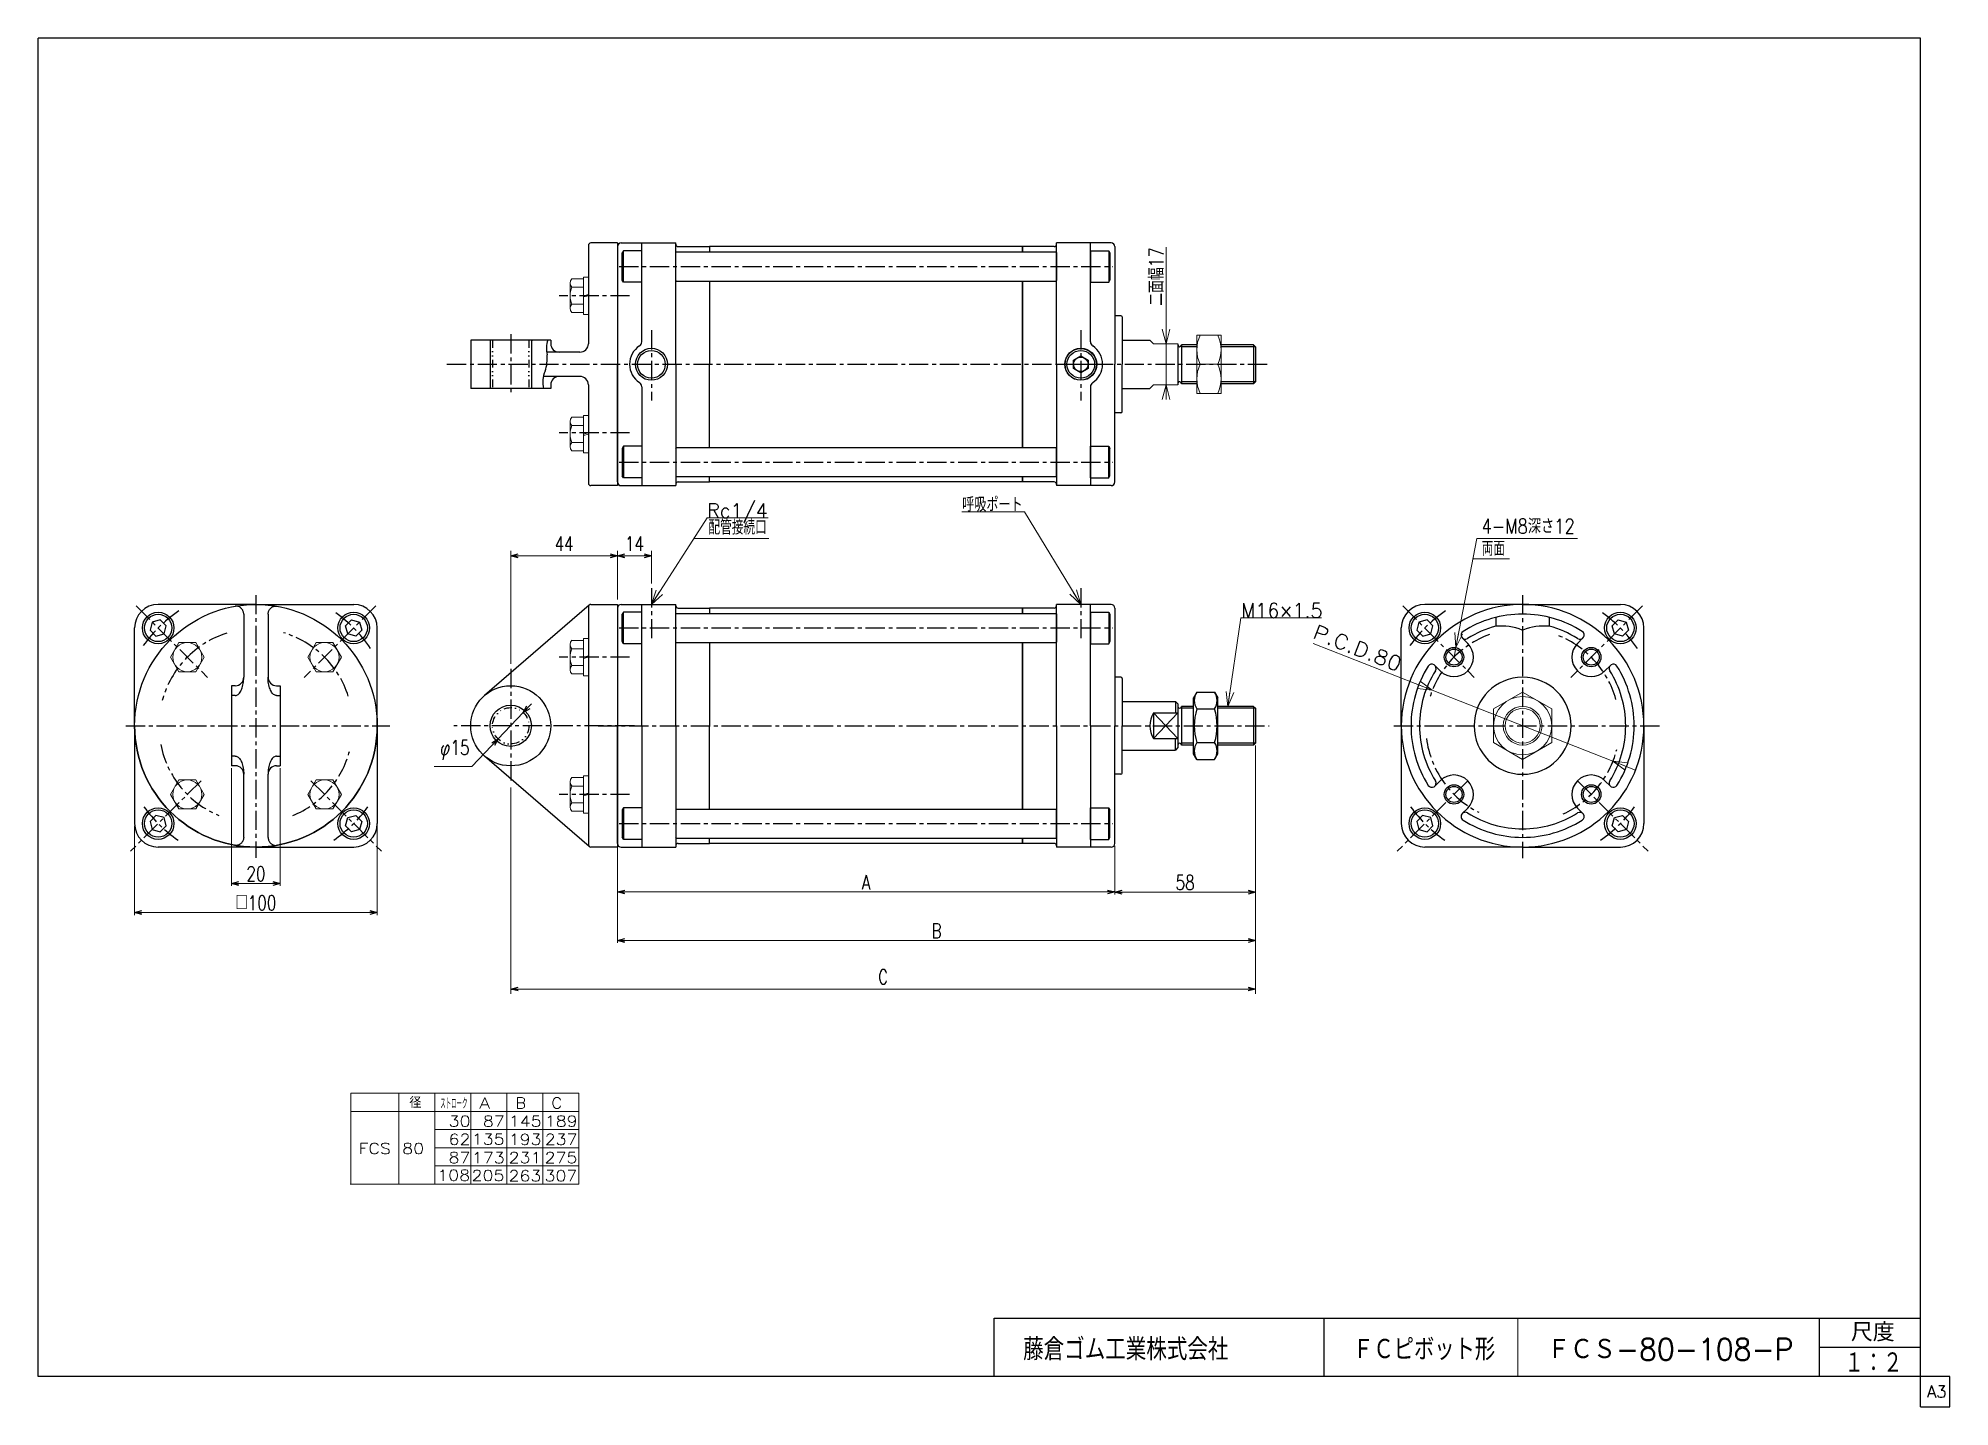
# Model space of a CAD drawing. Header units: millimetres. Extents: x -394 to 394, y -282 to 282.
import ezdxf
from ezdxf.enums import TextEntityAlignment as Align

# ---------------------------------------------------------------- set-up
doc = ezdxf.new("R2010")
doc.units = ezdxf.units.MM
doc.header["$LTSCALE"] = 0.25
doc.linetypes.add('CENTER', pattern=[50.8, 31.75, -6.35, 6.35, -6.35])
doc.linetypes.add('DIVIDE', pattern=[31.75, 12.7, -6.35, 0, -6.35, 0, -6.35])
doc.layers.add('ZUWAKU', color=7, linetype='Continuous')
doc.styles.add('dcStyle0', font='txt.shx', dxfattribs={"width": 0.761905, "bigfont": 'bigfont'})
doc.dimstyles.new('DaDimDiametricStyle', dxfattribs={"dimtxt": 6, "dimasz": 3.000002, "dimexe": 1, "dimexo": 1, "dimgap": 2.674329, "dimtad": 2, "dimtih": 1, "dimtoh": 1, "dimdsep": 46, "dimtxsty": 'dcStyle0', "dimblk1": 'OPEN30', "dimblk2": 'OPEN30', "dimsah": 1, "dimcen": 0.09, "dimclrd": 4, "dimclre": 4, "dimclrt": 4, "dimadec": 0, "dimazin": 2, "dimtfac": 1, "dimtdec": 4, "dimtmove": 0, "dimatfit": 0, "dimfxl": 1, "dimarcsym": 0})
doc.dimstyles.new('DaDimRotatedStyle', dxfattribs={"dimtxt": 6, "dimasz": 3.000002, "dimexe": 1, "dimexo": 1, "dimgap": 1, "dimtad": 3, "dimdsep": 46, "dimtxsty": 'dcStyle0', "dimblk1": 'OPEN30', "dimblk2": 'OPEN30', "dimsah": 1, "dimcen": 0.09, "dimclrd": 4, "dimclre": 4, "dimclrt": 4, "dimadec": 0, "dimazin": 2, "dimtfac": 1, "dimtdec": 4, "dimtmove": 0, "dimatfit": 0, "dimfxl": 1, "dimarcsym": 0})

msp = doc.modelspace()

# ---------------------------------------------------------------- texts
at = {"color": 4, "style": 'dcStyle0'}
for s, height, width, p, p2 in [('Rc1/4', 6, 0.83, (-118.207, 84.318), (-93.307, 84.318)), ('呼吸ポート', 6, 0.691667, (-13.092, 86.844), (11.808, 86.844)), ('配管接続口', 6, 0.666667, (-117.697, 77.443), (-93.697, 77.443)), ('両面', 6, 0.666667, (201.052, 68.695), (210.652, 68.695)), ('   径', 4.5, 0.952381, (-254.064, -158.871), (-236.064, -158.871)), ('ストローク', 4.5, 0.416667, (-228.287, -159.249), (-217.037, -159.249))]:
    msp.add_text(s, height=height, dxfattribs=dict(at, width=width)).set_placement(p, p2, align=Align.FIT)
at = {"color": 4, "style": 'dcStyle0', "width": 0.8}
msp.add_text('P.C.D.80', height=6, rotation=-21.459025, dxfattribs=at).set_placement((130.88, 34.919), (166.618, 20.871), align=Align.FIT)
at = {"color": 4, "style": 'dcStyle0'}
for s, p, p2 in [('A', (-212.197, -159.063), (-207.697, -159.063)), ('B', (-197.349, -159.063), (-192.849, -159.063)), ('C', (-182.501, -159.063), (-178.001, -159.063)), ('30', (-224.795, -166.563), (-215.795, -166.563)), ('87', (-210.697, -166.563), (-201.697, -166.563)), ('145', (-200.005, -166.563), (-186.505, -166.563)), ('189', (-185.157, -166.563), (-171.657, -166.563)), ('FCS 80', (-261.926, -177.813), (-234.926, -177.813)), ('62', (-224.835, -174.063), (-215.835, -174.063)), ('135', (-215.275, -173.954), (-201.775, -173.954)), ('193', (-200.045, -174.063), (-186.545, -174.063)), ('237', (-185.197, -174.063), (-171.697, -174.063)), ('87', (-224.875, -181.563), (-215.875, -181.563)), ('173', (-215.202, -181.641), (-201.702, -181.641)), ('231', (-200.085, -181.563), (-186.585, -181.563)), ('275', (-185.237, -181.563), (-171.737, -181.563)), ('108', (-229.479, -188.848), (-215.979, -188.848)), ('205', (-215.355, -188.954), (-201.855, -188.954)), ('263', (-200.125, -189.063), (-186.625, -189.063)), ('307', (-185.277, -189.063), (-171.777, -189.063))]:
    msp.add_text(s, height=4.5, dxfattribs=at).set_placement(p, p2, align=Align.FIT)
at = {"layer": 'ZUWAKU', "color": 4, "style": 'dcStyle0'}
for s, height, width, p, p2 in [('尺度', 7.6, 0.991667, (353.23, -255.06), (371.318, -255.06)), ('藤倉ゴム工業株式会社', 9, 0.783333, (12.025, -262.815), (96.625, -262.815)), ('ＦＣピボット形', 9, 0.775, (148.025, -262.815), (206.615, -262.815)), ('ＦＣＳ-80-108-P', 9, 0.895238, (228.025, -262.815), (329.545, -262.815)), ('１：２', 9, 0.733333, (350.687, -268.396), (374.447, -268.396))]:
    msp.add_text(s, height=height, dxfattribs=dict(at, width=width)).set_placement(p, p2, align=Align.FIT)
at = {"layer": 'ZUWAKU', "color": 7, "style": 'dcStyle0', "width": 0.8}
msp.add_text('A3', height=5, dxfattribs=at).set_placement((384.615, -278.25), (392.615, -278.25), align=Align.FIT)

# ---------------------------------------------------------------- blocks, each defined once
blk = doc.blocks.new('DC_GROUP_Φ80_1')
at = {"color": 4, "linetype": 'Continuous', "lineweight": 18}
for p, q in [((175.69, 16.97), (180.68, 13.28)), ((180.68, 13.28), (174.51, 13.98)), ((180.68, 13.28), (175.1, 15.48))]:
    blk.add_line(p, q, dxfattribs=at)
blk = doc.blocks.new('DC_GROUP_Φ80_2')
at = {"color": 4, "linetype": 'Continuous', "lineweight": 18}
for p, q in [((260.13, -19.68), (255.14, -15.98)), ((255.14, -15.98), (261.31, -16.68)), ((255.14, -15.98), (260.72, -18.18))]:
    blk.add_line(p, q, dxfattribs=at)
blk = doc.blocks.new('DC_GROUP_Φ80_3')
at = {"color": 4, "linetype": 'Continuous', "lineweight": 18}
for p, q in [((35.78, 48.65), (31.29, 52.94)), ((35.78, 48.65), (32.66, 53.77)), ((34.03, 54.61), (35.78, 48.65))]:
    blk.add_line(p, q, dxfattribs=at)
blk = doc.blocks.new('DC_GROUP_Φ80_4')
at = {"color": 4, "linetype": 'Continuous', "lineweight": 18}
for p, q in [((-141.22, 48.65), (-139.32, 54.56)), ((-141.22, 48.65), (-137.97, 53.69)), ((-136.62, 52.82), (-141.22, 48.65))]:
    blk.add_line(p, q, dxfattribs=at)
blk = doc.blocks.new('DC_GROUP_Φ80_5')
at = {"color": 4, "linetype": 'Continuous', "lineweight": 25}
for p, q in [((-347.01, 41.4), (-347.91, 38.05)), ((-343.67, 42.3), (-347.01, 41.4)), ((-341.22, 39.85), (-343.67, 42.3)), ((-342.11, 36.5), (-341.22, 39.85)), ((-347.91, 38.05), (-345.46, 35.6)), ((-345.46, 35.6), (-342.11, 36.5))]:
    blk.add_line(p, q, dxfattribs=at)
for radius in [6.5, 5.63]:
    blk.add_circle((-344.56, 38.95), radius, dxfattribs=at)
blk = doc.blocks.new('DC_GROUP_Φ80_6')
at = {"color": 4, "linetype": 'Continuous', "lineweight": 25}
for p, q in [((83.64, 12.51), (82.28, 10.15)), ((82.28, -12.85), (82.28, 10.15)), ((83.64, 12.51), (90.92, 12.51)), ((90.92, 12.51), (92.28, 10.15)), ((92.28, -12.85), (92.28, 10.15)), ((83.64, 5.58), (90.92, 5.58)), ((83.64, -15.21), (82.28, -12.85)), ((83.64, -8.28), (90.92, -8.28)), ((83.64, -15.21), (90.92, -15.21)), ((90.92, -15.21), (92.28, -12.85))]:
    blk.add_line(p, q, dxfattribs=at)
for centre, radius, start, end in [((88.7, 9.04), 6.13, 145.61111, 214.38889), ((85.86, 9.04), 6.13, 325.61111, 34.38889), ((105.5, -1.35), 22.93, 162.41112, 197.5889), ((69.06, -1.35), 22.93, 342.41111, 17.58889), ((88.7, -11.74), 6.13, 145.61111, 214.38889), ((85.86, -11.74), 6.13, 325.61111, 34.38889)]:
    blk.add_arc(centre, radius, start, end, dxfattribs=at)
blk = doc.blocks.new('DC_GROUP_Φ80_7')
at = {"color": 4, "linetype": 'Continuous', "lineweight": 25}
for p, q in [((-267.31, 39.85), (-264.86, 42.3)), ((-266.41, 36.5), (-267.31, 39.85)), ((-264.86, 42.3), (-261.51, 41.4)), ((-261.51, 41.4), (-260.62, 38.05)), ((-263.07, 35.6), (-266.41, 36.5)), ((-260.62, 38.05), (-263.07, 35.6))]:
    blk.add_line(p, q, dxfattribs=at)
for radius in [6.5, 5.63]:
    blk.add_circle((-263.96, 38.95), radius, dxfattribs=at)
blk = doc.blocks.new('DC_GROUP_Φ80_8')
at = {"color": 4, "linetype": 'Continuous', "lineweight": 25}
for p, q in [((175.16, 41.4), (174.27, 38.05)), ((178.51, 42.3), (175.16, 41.4)), ((180.96, 39.85), (178.51, 42.3)), ((180.06, 36.5), (180.96, 39.85)), ((174.27, 38.05), (176.72, 35.6)), ((176.72, 35.6), (180.06, 36.5))]:
    blk.add_line(p, q, dxfattribs=at)
for radius in [6.5, 5.63]:
    blk.add_circle((177.61, 38.95), radius, dxfattribs=at)
blk = doc.blocks.new('DC_GROUP_Φ80_10')
at = {"color": 4, "linetype": 'Continuous', "lineweight": 18}
for p, q in [((190.38, 30.86), (189.93, 37.06)), ((190.38, 30.86), (191.51, 36.75)), ((193.09, 36.45), (190.38, 30.86))]:
    blk.add_line(p, q, dxfattribs=at)
blk = doc.blocks.new('DC_GROUP_Φ80_9')
at = {"color": 4, "linetype": 'Continuous', "lineweight": 13}
for p, q in [((199.02, 75.89), (190.38, 30.86)), ((240.48, 75.89), (199.02, 75.89)), ((189.63, 26.93), (190.38, 30.86))]:
    blk.add_line(p, q, dxfattribs=at)
at = {"linetype": 'Continuous'}
blk.add_blockref('DC_GROUP_Φ80_10', (0, 0), dxfattribs=at)
at = {"color": 4, "style": 'dcStyle0', "width": 0.761905}
blk.add_text('4-M8深さ12', height=6, dxfattribs=at).set_placement((201.02, 77.89), (239.42, 77.89), align=Align.FIT)
blk = doc.blocks.new('DC_GROUP_Φ80_11')
at = {"color": 4, "linetype": 'Continuous', "lineweight": 25}
for p, q in [((-152.72, 45.45), (-153.22, 44.59)), ((-153.22, 33.32), (-153.22, 44.59)), ((-145.22, 45.45), (-152.72, 45.45)), ((-152.72, 32.45), (-152.72, 45.45)), ((-145.22, 32.45), (-145.22, 45.45)), ((-152.72, 32.45), (-153.22, 33.32)), ((-145.22, 32.45), (-152.72, 32.45))]:
    blk.add_line(p, q, dxfattribs=at)
blk = doc.blocks.new('DC_GROUP_Φ80_12')
at = {"color": 4, "linetype": 'Continuous', "lineweight": 25}
for p, q in [((39.78, 45.45), (39.78, 32.45)), ((39.78, 45.45), (47.28, 45.45)), ((47.28, 45.45), (47.78, 44.59)), ((47.28, 45.45), (47.28, 32.45)), ((47.78, 44.59), (47.78, 33.32)), ((39.78, 32.45), (47.28, 32.45)), ((47.28, 32.45), (47.78, 33.32))]:
    blk.add_line(p, q, dxfattribs=at)
blk = doc.blocks.new('DC_GROUP_Φ80_13')
at = {"color": 4, "linetype": 'Continuous', "lineweight": 25}
for p, q in [((-152.72, 113.82), (-153.22, 112.95)), ((-153.22, 112.95), (-153.22, 101.68)), ((-145.22, 113.82), (-152.72, 113.82)), ((-152.72, 113.82), (-152.72, 100.82)), ((-145.22, 113.82), (-145.22, 100.82)), ((-152.72, 100.82), (-153.22, 101.68)), ((-145.22, 100.82), (-152.72, 100.82))]:
    blk.add_line(p, q, dxfattribs=at)
blk = doc.blocks.new('DC_GROUP_Φ80_14')
at = {"color": 4, "linetype": 'Continuous', "lineweight": 25}
for p, q in [((39.78, 100.82), (39.78, 113.82)), ((39.78, 113.82), (47.28, 113.82)), ((47.28, 113.82), (47.78, 112.95)), ((47.28, 100.82), (47.28, 113.82)), ((47.78, 101.68), (47.78, 112.95)), ((39.78, 100.82), (47.28, 100.82)), ((47.28, 100.82), (47.78, 101.68))]:
    blk.add_line(p, q, dxfattribs=at)
blk = doc.blocks.new('DC_GROUP_Φ80_15')
at = {"color": 4, "linetype": 'Continuous', "lineweight": 25}
for p, q in [((-152.72, 194.43), (-153.22, 193.56)), ((-153.22, 182.29), (-153.22, 193.56)), ((-145.22, 194.43), (-152.72, 194.43)), ((-152.72, 181.43), (-152.72, 194.43)), ((-145.22, 181.43), (-145.22, 194.43)), ((-152.72, 181.43), (-153.22, 182.29)), ((-145.22, 181.43), (-152.72, 181.43))]:
    blk.add_line(p, q, dxfattribs=at)
blk = doc.blocks.new('DC_GROUP_Φ80_16')
at = {"color": 4, "linetype": 'Continuous', "lineweight": 25}
for p, q in [((39.78, 194.43), (39.78, 181.43)), ((39.78, 194.43), (47.28, 194.43)), ((47.28, 194.43), (47.78, 193.56)), ((47.28, 194.43), (47.28, 181.43)), ((47.78, 193.56), (47.78, 182.29)), ((39.78, 181.43), (47.28, 181.43)), ((47.28, 181.43), (47.78, 182.29))]:
    blk.add_line(p, q, dxfattribs=at)
blk = doc.blocks.new('DC_GROUP_Φ80_17')
at = {"color": 4, "linetype": 'Continuous', "lineweight": 13}
for p, q in [((93.61, 159.62), (83.61, 159.62)), ((83.61, 159.62), (83.61, 135.62)), ((93.61, 135.62), (93.61, 159.62)), ((84.97, 147.62), (92.26, 147.62)), ((83.61, 135.62), (93.61, 135.62))]:
    blk.add_line(p, q, dxfattribs=at)
for centre, start, end in [((97.5, 153.62), 154.41023, 205.58977), ((79.73, 153.62), 334.41023, 25.58977), ((97.5, 141.62), 154.41023, 205.58977), ((79.73, 141.62), 334.41023, 25.58977)]:
    blk.add_arc(centre, 13.89, start, end, dxfattribs=at)
blk = doc.blocks.new('DC_GROUP_Φ80_19')
at = {"color": 4, "linetype": 'Continuous', "lineweight": 18}
for p, q in [((70.92, 156.12), (69.32, 162.12)), ((72.53, 162.12), (70.92, 156.12)), ((70.92, 156.12), (70.92, 162.12))]:
    blk.add_line(p, q, dxfattribs=at)
blk = doc.blocks.new('DC_GROUP_Φ80_20')
at = {"color": 4, "linetype": 'Continuous', "lineweight": 18}
for p, q in [((69.32, 133.12), (70.92, 139.12)), ((70.92, 139.12), (72.53, 133.12)), ((70.92, 139.12), (70.92, 133.12))]:
    blk.add_line(p, q, dxfattribs=at)
blk = doc.blocks.new('DC_GROUP_Φ80_18')
at = {"color": 4, "linetype": 'Continuous', "lineweight": 13}
for p, q in [((70.92, 195.91), (70.92, 156.12)), ((70.92, 139.12), (70.92, 156.12)), ((70.92, 134.12), (70.92, 139.12))]:
    blk.add_line(p, q, dxfattribs=at)
at = {"linetype": 'Continuous'}
for name in ['DC_GROUP_Φ80_19', 'DC_GROUP_Φ80_20']:
    blk.add_blockref(name, (0, 0), dxfattribs=at)
at = {"color": 4, "style": 'dcStyle0', "width": 0.714286}
blk.add_text('二面幅17', height=6, rotation=90, dxfattribs=at).set_placement((69.92, 171.78), (69.92, 195.78), align=Align.FIT)
blk = doc.blocks.new('DC_GROUP_Φ80_22')
at = {"color": 4, "linetype": 'Continuous', "lineweight": 18}
for p, q in [((96.36, 6.65), (95.66, 12.82)), ((96.36, 6.65), (97.25, 12.58)), ((98.84, 12.35), (96.36, 6.65))]:
    blk.add_line(p, q, dxfattribs=at)
blk = doc.blocks.new('DC_GROUP_Φ80_21')
at = {"color": 4, "linetype": 'Continuous', "lineweight": 13}
for p, q in [((96.36, 6.65), (101.82, 43.15)), ((101.82, 43.15), (135.02, 43.15))]:
    blk.add_line(p, q, dxfattribs=at)
at = {"linetype": 'Continuous'}
blk.add_blockref('DC_GROUP_Φ80_22', (0, 0), dxfattribs=at)
at = {"color": 4, "style": 'dcStyle0', "width": 0.777778}
blk.add_text('M16×1.5', height=6, dxfattribs=at).set_placement((101.82, 43.15), (135.42, 43.15), align=Align.FIT)
blk = doc.blocks.new('DC_GROUP_Φ80_23')
at = {"color": 4, "linetype": 'Continuous', "lineweight": 25}
for p, q in [((-345.47, -38.31), (-347.92, -40.76)), ((-342.12, -39.21), (-345.47, -38.31)), ((-341.22, -42.55), (-342.12, -39.21)), ((-347.92, -40.76), (-347.02, -44.11)), ((-347.02, -44.11), (-343.67, -45)), ((-343.67, -45), (-341.22, -42.55))]:
    blk.add_line(p, q, dxfattribs=at)
for radius in [6.5, 5.63]:
    blk.add_circle((-344.57, -41.66), radius, dxfattribs=at)
blk = doc.blocks.new('DC_GROUP_Φ80_24')
at = {"color": 4, "linetype": 'Continuous', "lineweight": 25}
for p, q in [((-152.72, -35.16), (-153.22, -36.02)), ((-153.22, -36.02), (-153.22, -47.29)), ((-145.22, -35.16), (-152.72, -35.16)), ((-152.72, -35.16), (-152.72, -48.16)), ((-145.22, -35.16), (-145.22, -48.16)), ((-152.72, -48.16), (-153.22, -47.29)), ((-145.22, -48.16), (-152.72, -48.16))]:
    blk.add_line(p, q, dxfattribs=at)
blk = doc.blocks.new('DC_GROUP_Φ80_25')
at = {"color": 4, "linetype": 'Continuous', "lineweight": 25}
for p, q in [((39.78, -48.16), (39.78, -35.16)), ((39.78, -35.16), (47.28, -35.16)), ((47.28, -35.16), (47.78, -36.02)), ((47.28, -48.16), (47.28, -35.16)), ((47.78, -47.29), (47.78, -36.02)), ((39.78, -48.16), (47.28, -48.16)), ((47.28, -48.16), (47.78, -47.29))]:
    blk.add_line(p, q, dxfattribs=at)
blk = doc.blocks.new('DC_GROUP_Φ80_26')
at = {"color": 4, "linetype": 'Continuous', "lineweight": 25}
for p, q in [((-267.31, -42.55), (-266.41, -39.21)), ((-266.41, -39.21), (-263.06, -38.31)), ((-263.06, -38.31), (-260.61, -40.76)), ((-264.86, -45), (-267.31, -42.55)), ((-261.51, -44.11), (-264.86, -45)), ((-260.61, -40.76), (-261.51, -44.11))]:
    blk.add_line(p, q, dxfattribs=at)
for radius in [6.5, 5.63]:
    blk.add_circle((-263.96, -41.66), radius, dxfattribs=at)
blk = doc.blocks.new('DC_GROUP_Φ80_27')
at = {"color": 4, "linetype": 'Continuous', "lineweight": 25}
for p, q in [((176.71, -38.31), (174.26, -40.76)), ((180.06, -39.21), (176.71, -38.31)), ((180.95, -42.55), (180.06, -39.21)), ((174.26, -40.76), (175.16, -44.11)), ((175.16, -44.11), (178.5, -45)), ((178.5, -45), (180.95, -42.55))]:
    blk.add_line(p, q, dxfattribs=at)
for radius in [6.5, 5.63]:
    blk.add_circle((177.61, -41.66), radius, dxfattribs=at)
blk = doc.blocks.new('DC_GROUP_Φ80_28')
at = {"color": 4, "linetype": 'Continuous', "lineweight": 25}
for p, q in [((254.87, 39.85), (257.32, 42.3)), ((255.76, 36.5), (254.87, 39.85)), ((257.32, 42.3), (260.66, 41.4)), ((260.66, 41.4), (261.56, 38.05)), ((259.11, 35.6), (255.76, 36.5)), ((261.56, 38.05), (259.11, 35.6))]:
    blk.add_line(p, q, dxfattribs=at)
for radius in [6.5, 5.63]:
    blk.add_circle((258.21, 38.95), radius, dxfattribs=at)
blk = doc.blocks.new('DC_GROUP_Φ80_29')
at = {"color": 4, "linetype": 'Continuous', "lineweight": 25}
for p, q in [((254.87, -42.55), (255.77, -39.21)), ((255.77, -39.21), (259.11, -38.31)), ((259.11, -38.31), (261.56, -40.76)), ((257.32, -45), (254.87, -42.55)), ((260.67, -44.11), (257.32, -45)), ((261.56, -40.76), (260.67, -44.11))]:
    blk.add_line(p, q, dxfattribs=at)
for radius in [6.5, 5.63]:
    blk.add_circle((258.22, -41.66), radius, dxfattribs=at)
blk = doc.blocks.new('DC_GROUP_Φ80_30')
at = {"color": 4, "linetype": 'Continuous', "lineweight": 13}
for p, q in [((217.91, 12.51), (205.91, 5.58)), ((229.91, 5.58), (217.91, 12.51)), ((205.91, 5.58), (205.91, -8.28)), ((229.91, -8.28), (229.91, 5.58)), ((205.91, -8.28), (217.91, -15.21)), ((217.91, -15.21), (229.91, -8.28))]:
    blk.add_line(p, q, dxfattribs=at)
for radius in [12, 8, 7.19]:
    blk.add_circle((217.91, -1.35), radius, dxfattribs=at)
blk = doc.blocks.new('DC_GROUP_Φ80_31')
at = {"color": 4, "linetype": 'Continuous', "lineweight": 25}
for p, q in [((-309.59, 15.47), (-309.48, 16.08)), ((-309.48, 16.08), (-309.38, 16.7)), ((-309.38, 16.7), (-309.32, 17.34)), ((-309.32, 17.34), (-309.28, 17.99)), ((-309.28, 17.99), (-309.26, 18.65)), ((-312.76, 11.13), (-312.46, 11.16)), ((-312.46, 11.16), (-312.16, 11.25)), ((-312.16, 11.25), (-311.86, 11.39)), ((-311.86, 11.39), (-311.57, 11.59)), ((-311.57, 11.59), (-311.29, 11.84)), ((-311.29, 11.84), (-311.01, 12.14)), ((-311.01, 12.14), (-310.76, 12.49)), ((-310.76, 12.49), (-310.51, 12.89)), ((-310.51, 12.89), (-310.29, 13.33)), ((-310.29, 13.33), (-310.08, 13.82)), ((-310.08, 13.82), (-309.9, 14.34)), ((-309.9, 14.34), (-309.73, 14.89)), ((-309.73, 14.89), (-309.59, 15.47))]:
    blk.add_line(p, q, dxfattribs=at)
blk = doc.blocks.new('DC_GROUP_Φ80_32')
at = {"color": 4, "linetype": 'Continuous', "lineweight": 25}
for p, q in [((-312.59, -50.64), (-312.76, -50.62)), ((-312.33, -50.66), (-312.59, -50.64)), ((-312.08, -50.64), (-312.33, -50.66)), ((-311.82, -50.61), (-312.08, -50.64)), ((-311.57, -50.54), (-311.82, -50.61)), ((-311.32, -50.45), (-311.57, -50.54)), ((-311.08, -50.34), (-311.32, -50.45)), ((-310.85, -50.2), (-311.08, -50.34)), ((-310.63, -50.05), (-310.85, -50.2)), ((-310.42, -49.87), (-310.63, -50.05)), ((-310.22, -49.67), (-310.42, -49.87)), ((-310.04, -49.45), (-310.22, -49.67)), ((-309.87, -49.22), (-310.04, -49.45)), ((-309.72, -48.97), (-309.87, -49.22)), ((-309.59, -48.71), (-309.72, -48.97)), ((-309.48, -48.44), (-309.59, -48.71)), ((-309.39, -48.15), (-309.48, -48.44)), ((-309.33, -47.87), (-309.39, -48.15)), ((-309.28, -47.57), (-309.33, -47.87)), ((-309.26, -47.37), (-309.28, -47.57))]:
    blk.add_line(p, q, dxfattribs=at)
blk = doc.blocks.new('DC_GROUP_Φ80_33')
at = {"color": 4, "linetype": 'Continuous', "lineweight": 25}
for p, q in [((-312.76, -13.84), (-312.46, -13.86)), ((-312.46, -13.86), (-312.16, -13.95)), ((-312.16, -13.95), (-311.86, -14.09)), ((-311.86, -14.09), (-311.57, -14.29)), ((-311.57, -14.29), (-311.29, -14.54)), ((-311.29, -14.54), (-311.01, -14.84)), ((-311.01, -14.84), (-310.76, -15.19)), ((-310.76, -15.19), (-310.51, -15.59)), ((-310.51, -15.59), (-310.29, -16.04)), ((-310.29, -16.04), (-310.08, -16.52)), ((-310.08, -16.52), (-309.9, -17.04)), ((-309.9, -17.04), (-309.73, -17.59)), ((-309.73, -17.59), (-309.59, -18.17)), ((-309.59, -18.17), (-309.48, -18.78)), ((-309.48, -18.78), (-309.38, -19.41)), ((-309.38, -19.41), (-309.32, -20.05)), ((-309.32, -20.05), (-309.28, -20.7)), ((-309.28, -20.7), (-309.26, -21.35))]:
    blk.add_line(p, q, dxfattribs=at)
blk = doc.blocks.new('DC_GROUP_Φ80_34')
at = {"color": 4, "linetype": 'Continuous', "lineweight": 25}
for p, q in [((-299.25, 17.99), (-299.26, 18.65)), ((-299.21, 17.34), (-299.25, 17.99)), ((-299.15, 16.7), (-299.21, 17.34)), ((-299.05, 16.08), (-299.15, 16.7)), ((-298.94, 15.47), (-299.05, 16.08)), ((-298.8, 14.89), (-298.94, 15.47)), ((-298.63, 14.34), (-298.8, 14.89)), ((-298.45, 13.82), (-298.63, 14.34)), ((-298.24, 13.33), (-298.45, 13.82)), ((-298.01, 12.89), (-298.24, 13.33)), ((-297.77, 12.49), (-298.01, 12.89)), ((-297.51, 12.14), (-297.77, 12.49)), ((-297.24, 11.84), (-297.51, 12.14)), ((-296.96, 11.59), (-297.24, 11.84)), ((-296.67, 11.39), (-296.96, 11.59)), ((-296.37, 11.25), (-296.67, 11.39)), ((-296.07, 11.16), (-296.37, 11.25)), ((-295.76, 11.13), (-296.07, 11.16))]:
    blk.add_line(p, q, dxfattribs=at)
blk = doc.blocks.new('DC_GROUP_Φ80_35')
at = {"color": 4, "linetype": 'Continuous', "lineweight": 25}
for p, q in [((-299.26, -47.37), (-299.25, -47.57)), ((-299.25, -47.57), (-299.2, -47.87)), ((-299.2, -47.87), (-299.13, -48.15)), ((-299.13, -48.15), (-299.04, -48.44)), ((-299.04, -48.44), (-298.94, -48.71)), ((-298.94, -48.71), (-298.81, -48.97)), ((-298.81, -48.97), (-298.66, -49.22)), ((-298.66, -49.22), (-298.49, -49.45)), ((-298.49, -49.45), (-298.31, -49.67)), ((-298.31, -49.67), (-298.11, -49.87)), ((-298.11, -49.87), (-297.9, -50.05)), ((-297.9, -50.05), (-297.68, -50.2)), ((-297.68, -50.2), (-297.45, -50.34)), ((-297.45, -50.34), (-297.21, -50.45)), ((-297.21, -50.45), (-296.96, -50.54)), ((-296.96, -50.54), (-296.71, -50.61)), ((-296.71, -50.61), (-296.45, -50.64)), ((-296.45, -50.64), (-296.19, -50.66)), ((-296.19, -50.66), (-295.94, -50.64)), ((-295.94, -50.64), (-295.76, -50.62))]:
    blk.add_line(p, q, dxfattribs=at)
blk = doc.blocks.new('DC_GROUP_Φ80_36')
at = {"color": 4, "linetype": 'Continuous', "lineweight": 25}
for p, q in [((-298.01, -15.59), (-298.24, -16.04)), ((-297.77, -15.19), (-298.01, -15.59)), ((-297.51, -14.84), (-297.77, -15.19)), ((-297.24, -14.54), (-297.51, -14.84)), ((-296.96, -14.29), (-297.24, -14.54)), ((-296.67, -14.09), (-296.96, -14.29)), ((-296.37, -13.95), (-296.67, -14.09)), ((-296.07, -13.86), (-296.37, -13.95)), ((-295.76, -13.84), (-296.07, -13.86)), ((-299.25, -20.7), (-299.26, -21.35)), ((-299.21, -20.05), (-299.25, -20.7)), ((-299.15, -19.41), (-299.21, -20.05)), ((-299.05, -18.78), (-299.15, -19.41)), ((-298.94, -18.17), (-299.05, -18.78)), ((-298.8, -17.59), (-298.94, -18.17)), ((-298.63, -17.04), (-298.8, -17.59)), ((-298.45, -16.52), (-298.63, -17.04)), ((-298.24, -16.04), (-298.45, -16.52))]:
    blk.add_line(p, q, dxfattribs=at)
blk = doc.blocks.new('DC_GROUP_Φ80_37')
at = {"color": 4, "linetype": 'Continuous', "lineweight": 25}
for p, q in [((-312.59, 47.94), (-312.76, 47.92)), ((-312.33, 47.96), (-312.59, 47.94)), ((-312.08, 47.94), (-312.33, 47.96)), ((-311.82, 47.9), (-312.08, 47.94)), ((-311.57, 47.84), (-311.82, 47.9)), ((-311.32, 47.75), (-311.57, 47.84)), ((-311.08, 47.64), (-311.32, 47.75)), ((-310.85, 47.5), (-311.08, 47.64)), ((-310.63, 47.34), (-310.85, 47.5)), ((-310.42, 47.17), (-310.63, 47.34)), ((-310.22, 46.97), (-310.42, 47.17)), ((-310.04, 46.75), (-310.22, 46.97)), ((-309.87, 46.52), (-310.04, 46.75)), ((-309.72, 46.27), (-309.87, 46.52)), ((-309.59, 46.01), (-309.72, 46.27)), ((-309.48, 45.73), (-309.59, 46.01)), ((-309.39, 45.45), (-309.48, 45.73)), ((-309.33, 45.16), (-309.39, 45.45)), ((-309.28, 44.87), (-309.33, 45.16)), ((-309.26, 44.67), (-309.28, 44.87))]:
    blk.add_line(p, q, dxfattribs=at)
blk = doc.blocks.new('DC_GROUP_Φ80_38')
at = {"color": 4, "linetype": 'Continuous', "lineweight": 25}
for p, q in [((-298.11, 47.17), (-297.9, 47.34)), ((-297.9, 47.34), (-297.68, 47.5)), ((-297.68, 47.5), (-297.45, 47.64)), ((-297.45, 47.64), (-297.21, 47.75)), ((-297.21, 47.75), (-296.96, 47.84)), ((-296.96, 47.84), (-296.71, 47.9)), ((-296.71, 47.9), (-296.45, 47.94)), ((-296.45, 47.94), (-296.19, 47.96)), ((-296.19, 47.96), (-295.94, 47.94)), ((-295.94, 47.94), (-295.76, 47.92)), ((-299.26, 44.67), (-299.25, 44.87)), ((-299.25, 44.87), (-299.2, 45.16)), ((-299.2, 45.16), (-299.13, 45.45)), ((-299.13, 45.45), (-299.04, 45.73)), ((-299.04, 45.73), (-298.94, 46.01)), ((-298.94, 46.01), (-298.81, 46.27)), ((-298.81, 46.27), (-298.66, 46.52)), ((-298.66, 46.52), (-298.49, 46.75)), ((-298.49, 46.75), (-298.31, 46.97)), ((-298.31, 46.97), (-298.11, 47.17))]:
    blk.add_line(p, q, dxfattribs=at)
blk = doc.blocks.new('DC_GROUP_Φ80_39')
at = {"color": 4, "linetype": 'Continuous', "lineweight": 13}
for p, q in [((-336.01, 32.93), (-339.48, 26.93)), ((-329.08, 32.93), (-336.01, 32.93)), ((-325.62, 26.93), (-329.08, 32.93)), ((-339.48, 26.93), (-336.01, 20.93)), ((-329.08, 20.93), (-325.62, 26.93)), ((-336.01, 20.93), (-329.08, 20.93))]:
    blk.add_line(p, q, dxfattribs=at)
blk.add_circle((-332.55, 26.93), 6, dxfattribs=at)
blk = doc.blocks.new('DC_GROUP_Φ80_40')
at = {"color": 4, "linetype": 'Continuous', "lineweight": 13}
for p, q in [((-279.44, 32.93), (-282.91, 26.93)), ((-272.52, 32.93), (-279.44, 32.93)), ((-269.05, 26.93), (-272.52, 32.93)), ((-282.91, 26.93), (-279.44, 20.93)), ((-272.52, 20.93), (-269.05, 26.93)), ((-279.44, 20.93), (-272.52, 20.93))]:
    blk.add_line(p, q, dxfattribs=at)
blk.add_circle((-275.98, 26.93), 6, dxfattribs=at)
blk = doc.blocks.new('DC_GROUP_Φ80_41')
at = {"color": 4, "linetype": 'Continuous', "lineweight": 13}
for p, q in [((-279.44, -23.64), (-282.91, -29.64)), ((-272.52, -23.64), (-279.44, -23.64)), ((-269.05, -29.64), (-272.52, -23.64)), ((-282.91, -29.64), (-279.44, -35.64)), ((-272.52, -35.64), (-269.05, -29.64)), ((-279.44, -35.64), (-272.52, -35.64))]:
    blk.add_line(p, q, dxfattribs=at)
blk.add_circle((-275.98, -29.64), 6, dxfattribs=at)
blk = doc.blocks.new('DC_GROUP_Φ80_42')
at = {"color": 4, "linetype": 'Continuous', "lineweight": 13}
for p, q in [((-336.01, -23.64), (-339.48, -29.64)), ((-329.08, -23.64), (-336.01, -23.64)), ((-325.62, -29.64), (-329.08, -23.64)), ((-339.48, -29.64), (-336.01, -35.64)), ((-329.08, -35.64), (-325.62, -29.64)), ((-336.01, -35.64), (-329.08, -35.64))]:
    blk.add_line(p, q, dxfattribs=at)
blk.add_circle((-332.55, -29.64), 6, dxfattribs=at)
blk = doc.blocks.new('DC_GROUP_Φ80_43')
at = {"color": 4, "linetype": 'Continuous', "lineweight": 13}
for p, q in [((-174.72, 32.13), (-174.72, 21.73)), ((-169.22, 33.86), (-174.04, 33.86)), ((-167.22, 34.63), (-169.22, 34.63)), ((-169.22, 34.63), (-169.22, 19.23)), ((-167.22, 34.63), (-167.22, 19.23)), ((-169.22, 30.39), (-174.04, 30.39)), ((-169.22, 26.93), (-167.22, 27.46)), ((-169.22, 26.39), (-167.22, 26.93)), ((-169.22, 23.46), (-174.04, 23.46)), ((-169.22, 20), (-174.04, 20)), ((-167.22, 19.23), (-169.22, 19.23))]:
    blk.add_line(p, q, dxfattribs=at)
for centre, radius, start, end in [((-172.17, 32.13), 2.55, 137.11671, 222.88329), ((-165.56, 26.93), 9.16, 157.78069, 202.21931), ((-172.17, 21.73), 2.55, 137.11671, 222.88329)]:
    blk.add_arc(centre, radius, start, end, dxfattribs=at)
blk = doc.blocks.new('DC_GROUP_Φ80_44')
at = {"color": 4, "linetype": 'Continuous', "lineweight": 13}
for p, q in [((-169.22, -22.7), (-174.04, -22.7)), ((-167.22, -21.93), (-169.22, -21.93)), ((-169.22, -21.93), (-169.22, -37.33)), ((-167.22, -21.93), (-167.22, -37.33)), ((-174.72, -24.43), (-174.72, -34.83)), ((-169.22, -26.17), (-174.04, -26.17)), ((-169.22, -29.63), (-167.22, -29.1)), ((-169.22, -30.17), (-167.22, -29.63)), ((-169.22, -33.1), (-174.04, -33.1)), ((-169.22, -36.56), (-174.04, -36.56)), ((-167.22, -37.33), (-169.22, -37.33))]:
    blk.add_line(p, q, dxfattribs=at)
for centre, radius, start, end in [((-172.17, -24.43), 2.55, 137.11671, 222.88329), ((-165.56, -29.63), 9.16, 157.78069, 202.21931), ((-172.17, -34.83), 2.55, 137.11671, 222.88329)]:
    blk.add_arc(centre, radius, start, end, dxfattribs=at)
blk = doc.blocks.new('DC_GROUP_Φ80_45')
at = {"color": 4, "linetype": 'Continuous', "lineweight": 13}
for p, q in [((-167.22, 126.57), (-169.22, 126.57)), ((-169.22, 126.57), (-169.22, 111.17)), ((-167.22, 126.57), (-167.22, 111.17)), ((-174.72, 124.07), (-174.72, 113.68)), ((-169.22, 125.8), (-174.04, 125.8)), ((-169.22, 122.34), (-174.04, 122.34)), ((-169.22, 118.87), (-167.22, 119.41)), ((-169.22, 118.34), (-167.22, 118.87)), ((-169.22, 115.41), (-174.04, 115.41)), ((-169.22, 111.94), (-174.04, 111.94)), ((-167.22, 111.17), (-169.22, 111.17))]:
    blk.add_line(p, q, dxfattribs=at)
for centre, radius, start, end in [((-172.17, 124.07), 2.55, 137.11671, 222.88329), ((-165.56, 118.87), 9.16, 157.78069, 202.21931), ((-172.17, 113.68), 2.55, 137.11671, 222.88329)]:
    blk.add_arc(centre, radius, start, end, dxfattribs=at)
blk = doc.blocks.new('DC_GROUP_Φ80_46')
at = {"color": 4, "linetype": 'Continuous', "lineweight": 13}
for p, q in [((-169.22, 182.83), (-174.04, 182.83)), ((-167.22, 183.6), (-169.22, 183.6)), ((-169.22, 183.6), (-169.22, 168.2)), ((-167.22, 183.6), (-167.22, 168.2)), ((-174.72, 181.1), (-174.72, 170.71)), ((-169.22, 179.37), (-174.04, 179.37)), ((-169.22, 175.9), (-167.22, 176.44)), ((-169.22, 175.37), (-167.22, 175.9)), ((-169.22, 172.44), (-174.04, 172.44)), ((-169.22, 168.97), (-174.04, 168.97)), ((-167.22, 168.2), (-169.22, 168.2))]:
    blk.add_line(p, q, dxfattribs=at)
for centre, radius, start, end in [((-172.17, 181.1), 2.55, 137.11671, 222.88329), ((-165.56, 175.9), 9.16, 157.78069, 202.21931), ((-172.17, 170.71), 2.55, 137.11671, 222.88329)]:
    blk.add_arc(centre, radius, start, end, dxfattribs=at)
blk = doc.blocks.new('_OPEN30')
at = {"color": 0, "linetype": 'ByBlock', "lineweight": -2}
for p, q in [((-1, 0.267949), (0, 0)), ((0, 0), (-1, -0.267949)), ((0, 0), (-1, 0))]:
    blk.add_line(p, q, dxfattribs=at)
blk = doc.blocks.new('*D47')
at = {"color": 4, "linetype": 'Continuous', "lineweight": 13}
for p, q in [((-155.22, -50.85), (-155.22, -70.85)), ((49.78, -50.85), (49.78, -70.85)), ((-155.22, -69.85), (49.78, -69.85))]:
    blk.add_line(p, q, dxfattribs=at)
at = {"color": 4, "xscale": 3.000002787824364, "yscale": 2.999989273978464}
for p, rotation in [((-155.22, -69.85), 180), ((49.78, -69.85), 360)]:
    blk.add_blockref('_OPEN30', p, dxfattribs=dict(at, rotation=rotation))
at = {"color": 4, "insert": (-52.72, -68.85), "char_height": 6, "width": 13.125, "attachment_point": 8, "style": 'dcStyle0'}
blk.add_mtext('\\T1.00;A', dxfattribs=at)
blk = doc.blocks.new('*D48')
at = {"color": 4, "linetype": 'Continuous', "lineweight": 13}
for p, q in [((-354.26, -42.65), (-354.26, -79.35)), ((-254.26, -42.65), (-254.26, -79.35)), ((-354.26, -78.35), (-254.26, -78.35))]:
    blk.add_line(p, q, dxfattribs=at)
at = {"color": 4, "xscale": 3.000002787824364, "yscale": 2.999989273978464}
for p, rotation in [((-354.26, -78.35), 180), ((-254.26, -78.35), 360)]:
    blk.add_blockref('_OPEN30', p, dxfattribs=dict(at, rotation=rotation))
at = {"color": 4, "insert": (-304.26, -77.35), "char_height": 6, "width": 30, "attachment_point": 8, "style": 'dcStyle0'}
blk.add_mtext('\\T1.00;□100', dxfattribs=at)
blk = doc.blocks.new('*D49')
at = {"color": 4, "linetype": 'Continuous', "lineweight": 13}
for p, q in [((107.78, -9.54), (107.78, -70.92)), ((49.78, -50.85), (49.78, -70.92)), ((49.78, -69.92), (107.78, -69.92))]:
    blk.add_line(p, q, dxfattribs=at)
at = {"color": 4, "xscale": 3.000002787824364, "yscale": 2.999989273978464}
for p, rotation in [((49.78, -69.92), 180), ((107.78, -69.92), 360)]:
    blk.add_blockref('_OPEN30', p, dxfattribs=dict(at, rotation=rotation))
at = {"color": 4, "insert": (78.78, -68.92), "char_height": 6, "width": 18.75, "attachment_point": 8, "style": 'dcStyle0'}
blk.add_mtext('\\T1.00;58', dxfattribs=at)
blk = doc.blocks.new('*D50')
at = {"color": 4, "linetype": 'Continuous', "lineweight": 13}
for p, q in [((107.78, -9.54), (107.78, -90.85)), ((-155.22, -50.85), (-155.22, -90.85)), ((-155.22, -89.85), (107.78, -89.85))]:
    blk.add_line(p, q, dxfattribs=at)
at = {"color": 4, "xscale": 3.000002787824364, "yscale": 2.999989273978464}
for p, rotation in [((-155.22, -89.85), 180), ((107.78, -89.85), 360)]:
    blk.add_blockref('_OPEN30', p, dxfattribs=dict(at, rotation=rotation))
at = {"color": 4, "insert": (-23.72, -88.85), "char_height": 6, "width": 13.125, "attachment_point": 8, "style": 'dcStyle0'}
blk.add_mtext('\\T1.00;B', dxfattribs=at)
blk = doc.blocks.new('*D51')
at = {"color": 4, "linetype": 'Continuous', "lineweight": 13}
for p, q in [((-314.26, -18.85), (-314.26, -67.35)), ((-294.26, -18.85), (-294.26, -67.35)), ((-314.26, -66.35), (-294.26, -66.35))]:
    blk.add_line(p, q, dxfattribs=at)
at = {"color": 4, "xscale": 3.000002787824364, "yscale": 2.999989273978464}
for p, rotation in [((-314.26, -66.35), 180), ((-294.26, -66.35), 360)]:
    blk.add_blockref('_OPEN30', p, dxfattribs=dict(at, rotation=rotation))
at = {"color": 4, "insert": (-304.26, -65.35), "char_height": 6, "width": 18.75, "attachment_point": 8, "style": 'dcStyle0'}
blk.add_mtext('\\T1.00;20', dxfattribs=at)
blk = doc.blocks.new('*D52')
at = {"color": 4, "linetype": 'Continuous', "lineweight": 13}
for p, q in [((107.78, -10.54), (107.78, -111.85)), ((-199.22, -26.85), (-199.22, -111.85)), ((-199.22, -109.85), (107.78, -109.85))]:
    blk.add_line(p, q, dxfattribs=at)
at = {"color": 4, "xscale": 3.000002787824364, "yscale": 2.999989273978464}
for p, rotation in [((-199.22, -109.85), 180), ((107.78, -109.85), 360)]:
    blk.add_blockref('_OPEN30', p, dxfattribs=dict(at, rotation=rotation))
at = {"color": 4, "insert": (-45.72, -107.85), "char_height": 6, "width": 13.125, "attachment_point": 8, "style": 'dcStyle0'}
blk.add_mtext('\\T1.00;C', dxfattribs=at)
blk = doc.blocks.new('*D53')
at = {"color": 4, "linetype": 'Continuous', "lineweight": 13}
for p, q in [((-199.22, 24.15), (-199.22, 70.72)), ((-199.22, 68.72), (-155.22, 68.72)), ((-155.22, 50.65), (-155.22, 70.72))]:
    blk.add_line(p, q, dxfattribs=at)
at = {"color": 4, "xscale": 3.000002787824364, "yscale": 2.999989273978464}
for p, rotation in [((-199.22, 68.72), 180), ((-155.22, 68.72), 360)]:
    blk.add_blockref('_OPEN30', p, dxfattribs=dict(at, rotation=rotation))
at = {"color": 4, "insert": (-177.22, 70.72), "char_height": 6, "width": 18.75, "attachment_point": 8, "style": 'dcStyle0'}
blk.add_mtext('\\T1.00;44', dxfattribs=at)
blk = doc.blocks.new('*D54')
at = {"color": 4, "linetype": 'Continuous', "lineweight": 13}
for p, q in [((-155.22, 50.65), (-155.22, 70.72)), ((-155.22, 68.72), (-141.22, 68.72)), ((-141.22, 57.35), (-141.22, 70.72))]:
    blk.add_line(p, q, dxfattribs=at)
at = {"color": 4, "xscale": 3.000002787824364, "yscale": 2.999989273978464}
for p, rotation in [((-155.22, 68.72), 180), ((-141.22, 68.72), 360)]:
    blk.add_blockref('_OPEN30', p, dxfattribs=dict(at, rotation=rotation))
at = {"color": 4, "insert": (-148.22, 70.72), "char_height": 6, "width": 18.75, "attachment_point": 8, "style": 'dcStyle0'}
blk.add_mtext('\\T1.00;14', dxfattribs=at)
blk = doc.blocks.new('*D55')
at = {"color": 4, "linetype": 'Continuous', "lineweight": 13}
for p, q in [((-194.05, 4.08), (-204.39, -6.78)), ((-190.6, 7.7), (-194.05, 4.08)), ((-215.23, -18.16), (-204.39, -6.78)), ((-230.73, -18.16), (-215.23, -18.16))]:
    blk.add_line(p, q, dxfattribs=at)
at = {"color": 4, "xscale": 3.000002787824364, "yscale": 2.999989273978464}
for p, rotation in [((-194.05, 4.08), 226.3918006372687), ((-204.39, -6.78), 46.39180063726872)]:
    blk.add_blockref('_OPEN30', p, dxfattribs=dict(at, rotation=rotation))
at = {"color": 4, "insert": (-216.23, -15.33), "char_height": 6, "width": 24.375, "attachment_point": 9, "style": 'dcStyle0'}
blk.add_mtext('\\T1.00;φ15', dxfattribs=at)

# ---------------------------------------------------------------- dimensions: what is measured, and where the dimension line sits
at = {"linetype": 'Continuous', "lineweight": 13}
for base, p1, p2, override, picture, middle in [((-155.219, 68.725), (-199.219, 23.149), (-155.219, 49.649), {"dimtxt": 6, "dimasz": 3.000002, "dimexe": 2, "dimexo": 1, "dimgap": 2, "dimtad": 3, "dimtih": 0, "dimtoh": 0, "dimdec": 2, "dimzin": 8, "dimtxsty": 'dcStyle0', "dimblk1": 'OPEN30', "dimblk2": 'OPEN30', "dimsah": 1, "dimclrd": 4, "dimclre": 4, "dimclrt": 4, "dimazin": 2, "dimtofl": 1, "dimatfit": 0, "dimtolj": 0, "dimtzin": 8}, '*D53', (-177.219, 68.725)), ((-141.219, 68.725), (-155.219, 49.649), (-141.219, 56.352), {"dimtxt": 6, "dimasz": 3.000002, "dimexe": 2, "dimexo": 1, "dimgap": 2, "dimtad": 3, "dimtih": 0, "dimtoh": 0, "dimdec": 2, "dimzin": 8, "dimtxsty": 'dcStyle0', "dimblk1": 'OPEN30', "dimblk2": 'OPEN30', "dimsah": 1, "dimclrd": 4, "dimclre": 4, "dimclrt": 4, "dimazin": 2, "dimtofl": 1, "dimatfit": 0, "dimtolj": 0, "dimtzin": 8}, '*D54', (-148.219, 68.725)), ((107.781, -69.921), (49.781, -49.851), (107.781, -8.541), {"dimtxt": 6, "dimasz": 3.000002, "dimexe": 1, "dimexo": 1, "dimgap": 1, "dimtad": 3, "dimtih": 0, "dimtoh": 0, "dimdec": 2, "dimzin": 8, "dimtxsty": 'dcStyle0', "dimblk1": 'OPEN30', "dimblk2": 'OPEN30', "dimsah": 1, "dimclrd": 4, "dimclre": 4, "dimclrt": 4, "dimazin": 2, "dimtofl": 1, "dimatfit": 0, "dimtolj": 0, "dimtzin": 8}, '*D49', (78.781, -69.921)), ((-294.264, -66.351), (-314.264, -17.851), (-294.264, -17.851), {"dimtxt": 6, "dimasz": 3.000002, "dimexe": 1, "dimexo": 1, "dimgap": 1, "dimtad": 3, "dimtih": 0, "dimtoh": 0, "dimdec": 2, "dimzin": 8, "dimtxsty": 'dcStyle0', "dimblk1": 'OPEN30', "dimblk2": 'OPEN30', "dimsah": 1, "dimclrd": 4, "dimclre": 4, "dimclrt": 4, "dimazin": 2, "dimtofl": 1, "dimatfit": 0, "dimtolj": 0, "dimtzin": 8}, '*D51', (-304.264, -66.351))]:
    dim = msp.add_linear_dim(base=base, p1=p1, p2=p2, dimstyle='DaDimRotatedStyle', override=override, dxfattribs=at)
    dim.commit()
    dim.dimension.update_dxf_attribs({"geometry": picture, "text_midpoint": middle})
dim = msp.add_diameter_dim_2p(p1=(-204.392, -6.782), p2=(-194.046, 4.08), text='φ15', dimstyle='DaDimDiametricStyle', override={"dimtxt": 6, "dimasz": 3.000002, "dimexe": 1, "dimexo": 1, "dimgap": 2.674329, "dimtad": 2, "dimdec": 2, "dimzin": 8, "dimtxsty": 'dcStyle0', "dimblk1": 'OPEN30', "dimblk2": 'OPEN30', "dimsah": 1, "dimclrd": 4, "dimclre": 4, "dimclrt": 4, "dimazin": 2, "dimtofl": 1, "dimatfit": 0, "dimtolj": 0, "dimtzin": 8}, dxfattribs=at)
dim.commit()
dim.dimension.update_dxf_attribs({"geometry": '*D55', "text_midpoint": (-222.98, -15.006)})
for base, p1, p2, text, override, picture, middle in [((107.781, -109.851), (-199.219, -25.851), (107.781, -9.541), 'C', {"dimtxt": 6, "dimasz": 3.000002, "dimexe": 2, "dimexo": 1, "dimgap": 2, "dimtad": 3, "dimtih": 0, "dimtoh": 0, "dimdec": 2, "dimzin": 8, "dimtxsty": 'dcStyle0', "dimblk1": 'OPEN30', "dimblk2": 'OPEN30', "dimsah": 1, "dimclrd": 4, "dimclre": 4, "dimclrt": 4, "dimazin": 2, "dimtofl": 1, "dimatfit": 0, "dimtolj": 0, "dimtzin": 8}, '*D52', (-45.719, -109.851)), ((107.781, -89.851), (-155.219, -49.851), (107.781, -8.541), 'B', {"dimtxt": 6, "dimasz": 3.000002, "dimexe": 1, "dimexo": 1, "dimgap": 1, "dimtad": 3, "dimtih": 0, "dimtoh": 0, "dimdec": 2, "dimzin": 8, "dimtxsty": 'dcStyle0', "dimblk1": 'OPEN30', "dimblk2": 'OPEN30', "dimsah": 1, "dimclrd": 4, "dimclre": 4, "dimclrt": 4, "dimazin": 2, "dimtofl": 1, "dimatfit": 0, "dimtolj": 0, "dimtzin": 8}, '*D50', (-23.719, -89.851)), ((-254.264, -78.351), (-354.264, -41.651), (-254.264, -41.651), '□<>', {"dimtxt": 6, "dimasz": 3.000002, "dimexe": 1, "dimexo": 1, "dimgap": 1, "dimtad": 3, "dimtih": 0, "dimtoh": 0, "dimdec": 2, "dimzin": 8, "dimtxsty": 'dcStyle0', "dimblk1": 'OPEN30', "dimblk2": 'OPEN30', "dimsah": 1, "dimclrd": 4, "dimclre": 4, "dimclrt": 4, "dimazin": 2, "dimtofl": 1, "dimatfit": 0, "dimtolj": 0, "dimtzin": 8}, '*D48', (-304.264, -78.351)), ((49.781, -69.851), (-155.219, -49.851), (49.781, -49.851), 'A', {"dimtxt": 6, "dimasz": 3.000002, "dimexe": 1, "dimexo": 1, "dimgap": 1, "dimtad": 3, "dimtih": 0, "dimtoh": 0, "dimdec": 2, "dimzin": 8, "dimtxsty": 'dcStyle0', "dimblk1": 'OPEN30', "dimblk2": 'OPEN30', "dimsah": 1, "dimclrd": 4, "dimclre": 4, "dimclrt": 4, "dimazin": 2, "dimtofl": 1, "dimatfit": 0, "dimtolj": 0, "dimtzin": 8}, '*D47', (-52.719, -69.851))]:
    dim = msp.add_linear_dim(base=base, p1=p1, p2=p2, text=text, dimstyle='DaDimRotatedStyle', override=override, dxfattribs=at)
    dim.commit()
    dim.dimension.update_dxf_attribs({"geometry": picture, "text_midpoint": middle})

# ---------------------------------------------------------------- linework, layer by layer
at = {"color": 4, "linetype": 'Continuous', "lineweight": 25}
for p, q in [((-155.219, 197.622), (-166.219, 197.622)), ((-155.219, 197.622), (-155.219, 97.622)), ((-153.719, 197.622), (-131.219, 197.622)), ((-145.219, 156.841), (-145.219, 197.622)), ((-131.219, 147.622), (-131.219, 197.622)), ((48.281, 197.622), (25.781, 197.622)), ((25.781, 147.622), (25.781, 197.622)), ((39.781, 156.841), (39.781, 197.622)), ((-167.219, 196.622), (-167.219, 156.122)), ((-155.219, 196.122), (-155.219, 147.622)), ((-131.019, 193.927), (-131.219, 193.727)), ((-131.019, 193.927), (25.581, 193.927)), ((-130.219, 196.122), (-117.219, 196.122)), ((-117.219, 196.122), (-117.219, 193.927)), ((11.781, 196.122), (-117.219, 196.122)), ((11.781, 196.122), (11.781, 193.927)), ((24.781, 196.122), (11.781, 196.122)), ((11.781, 193.927), (11.781, 196.122)), ((25.781, 193.727), (25.581, 193.927)), ((25.781, 193.727), (25.781, 182.127)), ((49.781, 196.122), (49.781, 147.622)), ((-131.219, 182.127), (-131.019, 181.927)), ((-131.019, 181.927), (25.781, 181.927)), ((-117.219, 181.927), (-117.219, 147.622)), ((11.781, 181.927), (11.781, 147.622)), ((11.781, 147.622), (11.781, 181.927)), ((25.781, 182.127), (25.581, 181.927)), ((52.281, 167.622), (49.781, 167.622)), ((52.781, 167.122), (52.781, 147.622)), ((-182.719, 157.622), (-215.719, 157.622)), ((-215.719, 157.622), (-215.719, 137.622)), ((-207.719, 157.622), (-207.719, 137.622)), ((-190.219, 157.622), (-190.719, 157.122)), ((-182.719, 157.622), (-182.719, 156.122)), ((52.781, 157.622), (64.281, 157.622)), ((-190.719, 157.122), (-190.719, 138.122)), ((-170.719, 152.622), (-184.408, 152.622)), ((32.781, 149.344), (35.781, 151.076)), ((35.781, 151.076), (38.781, 149.344)), ((75.781, 156.122), (75.781, 139.122)), ((83.613, 155.622), (77.281, 155.622)), ((77.281, 155.622), (77.281, 139.622)), ((83.613, 154.812), (77.281, 154.812)), ((106.971, 155.622), (93.613, 155.622)), ((107.781, 154.812), (93.613, 154.812)), ((106.971, 155.622), (107.781, 154.812)), ((106.971, 155.622), (106.971, 139.622)), ((107.781, 154.812), (107.781, 140.432)), ((-170.719, 142.622), (-185.781, 142.622)), ((-155.219, 99.122), (-155.219, 147.622)), ((-131.219, 147.622), (-131.219, 97.622)), ((-117.219, 113.317), (-117.219, 147.622)), ((11.781, 113.317), (11.781, 147.622)), ((11.781, 147.622), (11.781, 113.317)), ((25.781, 147.622), (25.781, 97.622)), ((32.781, 145.88), (32.781, 149.344)), ((35.781, 144.148), (32.781, 145.88)), ((38.781, 145.88), (35.781, 144.148)), ((38.781, 149.344), (38.781, 145.88)), ((49.781, 99.122), (49.781, 147.622)), ((52.781, 128.122), (52.781, 147.622)), ((-182.719, 137.622), (-215.719, 137.622)), ((-190.219, 137.622), (-190.719, 138.122)), ((-182.719, 139.122), (-182.719, 137.622)), ((-167.219, 139.122), (-167.219, 98.622)), ((-145.219, 138.402), (-145.219, 97.622)), ((39.781, 138.402), (39.781, 97.622)), ((52.781, 137.622), (64.281, 137.622)), ((83.613, 140.432), (77.281, 140.432)), ((83.613, 139.622), (77.281, 139.622)), ((106.971, 139.622), (93.474, 139.622)), ((107.781, 140.432), (93.568, 140.432)), ((106.971, 139.622), (107.781, 140.432)), ((52.281, 127.622), (49.781, 127.622)), ((-131.219, 113.117), (-131.019, 113.317)), ((-131.019, 113.317), (25.781, 113.317)), ((25.781, 113.117), (25.581, 113.317)), ((25.781, 101.517), (25.781, 113.117)), ((-155.219, 97.622), (-166.219, 97.622)), ((-153.719, 97.622), (-131.219, 97.622)), ((-131.019, 101.317), (-131.219, 101.517)), ((-131.019, 101.317), (25.581, 101.317)), ((-130.219, 99.122), (-117.219, 99.122)), ((-117.219, 99.122), (-117.219, 101.317)), ((11.781, 99.122), (-117.219, 99.122)), ((11.781, 99.122), (11.781, 101.317)), ((11.781, 101.317), (11.781, 99.122)), ((24.781, 99.122), (11.781, 99.122)), ((25.781, 101.517), (25.581, 101.317)), ((48.281, 97.622), (25.781, 97.622)), ((-304.264, 48.649), (-344.564, 48.649)), ((-304.264, 48.649), (-263.964, 48.649)), ((-166.873, 48.406), (-210.007, 11.134)), ((-167.219, 47.649), (-167.219, -50.351)), ((-166.219, 48.649), (-155.219, 48.649)), ((-155.219, 48.649), (-155.219, -51.351)), ((-153.719, 48.649), (-131.219, 48.649)), ((-145.219, -1.351), (-145.219, 48.649)), ((-131.219, -1.351), (-131.219, 48.649)), ((48.281, 48.649), (25.781, 48.649)), ((25.781, -1.351), (25.781, 48.649)), ((39.781, -1.351), (39.781, 48.649)), ((217.912, 48.649), (177.612, 48.649)), ((217.912, 48.649), (258.212, 48.649)), ((-309.264, 44.673), (-309.264, 18.649)), ((-299.264, 44.673), (-299.264, 18.649)), ((-155.219, 47.149), (-155.219, -1.351)), ((-131.019, 44.954), (-131.219, 44.754)), ((-131.019, 44.954), (25.581, 44.954)), ((-130.219, 47.149), (-117.219, 47.149)), ((-117.219, 47.149), (-117.219, 44.954)), ((11.781, 47.149), (-117.219, 47.149)), ((11.781, 47.149), (11.781, 44.954)), ((24.781, 47.149), (11.781, 47.149)), ((11.781, 44.954), (11.781, 47.149)), ((25.781, 44.754), (25.581, 44.954)), ((25.781, 44.754), (25.781, 33.154)), ((49.781, 47.149), (49.781, -1.351)), ((206.912, 43.314), (206.912, 39.701)), ((228.912, 43.314), (228.912, 39.701)), ((-354.264, -1.351), (-354.264, 38.949)), ((-254.264, -1.351), (-254.264, 38.949)), ((-131.219, 33.154), (-131.019, 32.954)), ((-131.019, 32.954), (25.781, 32.954)), ((-117.219, 32.954), (-117.219, -1.351)), ((11.781, 32.954), (11.781, -1.351)), ((11.781, -1.351), (11.781, 32.954)), ((25.781, 33.154), (25.581, 32.954)), ((167.912, -1.351), (167.912, 38.949)), ((195.284, 32.59), (193.048, 34.826)), ((240.539, 32.59), (242.775, 34.826)), ((267.912, -1.351), (267.912, 38.949)), ((52.281, 18.649), (49.781, 18.649)), ((52.781, 18.149), (52.781, -1.351)), ((183.97, 21.276), (181.734, 23.513)), ((251.853, 21.276), (254.089, 23.513)), ((-314.264, 15.149), (-314.264, -17.851)), ((-312.764, 15.149), (-314.264, 15.149)), ((-312.764, 11.134), (-314.264, 11.134)), ((-295.764, 15.149), (-294.264, 15.149)), ((-295.764, 11.134), (-294.264, 11.134)), ((-294.264, 15.149), (-294.264, -17.851)), ((52.781, 8.649), (74.781, 8.649)), ((74.781, 8.649), (74.781, 3.919)), ((75.781, 7.649), (74.781, 8.649)), ((65.781, 3.919), (65.781, -6.621)), ((65.781, 3.919), (75.781, 3.919)), ((65.781, -6.621), (75.781, 3.919)), ((65.781, 3.919), (75.781, -6.621)), ((75.781, 7.649), (75.781, -10.351)), ((82.281, 6.649), (77.281, 6.649)), ((77.281, 6.649), (77.281, -9.351)), ((82.281, 5.839), (77.281, 5.839)), ((106.971, 6.649), (92.281, 6.649)), ((107.781, 5.839), (92.281, 5.839)), ((106.971, 6.649), (107.781, 5.839)), ((106.971, 6.649), (106.971, -9.351)), ((107.781, 5.839), (107.781, -8.541)), ((-354.264, -1.351), (-354.264, -41.651)), ((-254.264, -1.351), (-254.264, -41.651)), ((-155.219, -49.851), (-155.219, -1.351)), ((-145.219, -1.351), (-145.219, -51.351)), ((-131.219, -1.351), (-131.219, -51.351)), ((-117.219, -35.656), (-117.219, -1.351)), ((11.781, -35.656), (11.781, -1.351)), ((11.781, -1.351), (11.781, -35.656)), ((25.781, -1.351), (25.781, -51.351)), ((39.781, -1.351), (39.781, -51.351)), ((49.781, -49.851), (49.781, -1.351)), ((52.781, -20.851), (52.781, -1.351)), ((65.781, -6.621), (75.781, -6.621)), ((74.781, -11.351), (74.781, -6.621)), ((167.912, -1.351), (167.912, -41.651)), ((267.912, -1.351), (267.912, -41.651)), ((-312.764, -13.836), (-314.264, -13.836)), ((-295.764, -13.836), (-294.264, -13.836)), ((-166.873, -51.108), (-210.007, -13.836)), ((52.781, -11.351), (74.781, -11.351)), ((75.781, -10.351), (74.781, -11.351)), ((82.281, -8.541), (77.281, -8.541)), ((82.281, -9.351), (77.281, -9.351)), ((107.781, -8.541), (92.281, -8.541)), ((106.971, -9.351), (92.281, -9.351)), ((106.971, -9.351), (107.781, -8.541)), ((-312.764, -17.851), (-314.264, -17.851)), ((-309.264, -47.375), (-309.264, -21.351)), ((-299.264, -47.375), (-299.264, -21.351)), ((-295.764, -17.851), (-294.264, -17.851)), ((52.281, -21.351), (49.781, -21.351)), ((183.97, -23.978), (181.734, -26.215)), ((251.853, -23.978), (254.089, -26.215)), ((-131.219, -35.856), (-131.019, -35.656)), ((-131.019, -35.656), (25.781, -35.656)), ((25.781, -35.856), (25.581, -35.656)), ((25.781, -47.456), (25.781, -35.856)), ((195.284, -35.292), (193.048, -37.528)), ((240.539, -35.292), (242.775, -37.528)), ((-304.264, -51.351), (-344.564, -51.351)), ((-304.264, -51.351), (-263.964, -51.351)), ((-155.219, -51.351), (-166.219, -51.351)), ((-153.719, -51.351), (-131.219, -51.351)), ((-131.019, -47.656), (-131.219, -47.456)), ((-131.019, -47.656), (25.581, -47.656)), ((-130.219, -49.851), (-117.219, -49.851)), ((-117.219, -49.851), (-117.219, -47.656)), ((11.781, -49.851), (-117.219, -49.851)), ((11.781, -49.851), (11.781, -47.656)), ((11.781, -47.656), (11.781, -49.851)), ((24.781, -49.851), (11.781, -49.851)), ((25.781, -47.456), (25.581, -47.656)), ((48.281, -51.351), (25.781, -51.351)), ((217.912, -51.351), (177.612, -51.351)), ((217.912, -51.351), (258.212, -51.351))]:
    msp.add_line(p, q, dxfattribs=at)
at = {"color": 4, "linetype": 'CENTER', "lineweight": 25}
for p, q in [((-154.511, 187.927), (48.834, 187.927)), ((-150.219, 175.902), (-179.229, 175.902)), ((-199.219, 159.997), (-199.219, 135.599)), ((-141.219, 161.685), (-141.219, 132.681)), ((35.781, 161.685), (35.781, 132.681)), ((-225.52, 147.622), (113.403, 147.622)), ((26.688, 147.612), (46.458, 147.612)), ((-150.219, 119.342), (-179.229, 119.342)), ((-154.511, 107.317), (48.834, 107.317)), ((-141.219, 55.352), (-141.219, 33.759)), ((35.781, 55.352), (35.781, 34.544)), ((-353.653, 48.038), (-324.205, 18.589)), ((-304.264, 52.545), (-304.264, -55.794)), ((-254.875, 48.038), (-284.324, 18.589)), ((168.523, 48.038), (197.971, 18.589)), ((217.912, 52.461), (217.912, -55.971)), ((267.301, 48.038), (237.852, 18.589)), ((-154.511, 38.954), (48.834, 38.954)), ((-150.219, 26.929), (-179.229, 26.929)), ((-199.219, 22.149), (-199.219, -24.851)), ((-357.905, -1.351), (-249.002, -1.351)), ((-148.219, -1.351), (-222.719, -1.351)), ((-163.109, -1.351), (113.403, -1.351)), ((164.832, -1.351), (275.083, -1.351)), ((-326.892, -23.978), (-355.967, -53.054)), ((-281.637, -23.978), (-252.561, -53.054)), ((-150.219, -29.631), (-179.229, -29.631)), ((195.284, -23.978), (166.209, -53.054)), ((240.539, -23.978), (269.615, -53.054)), ((-154.511, -41.656), (48.834, -41.656))]:
    msp.add_line(p, q, dxfattribs=at)
at = {"color": 4, "linetype": 'DIVIDE', "lineweight": 25}
for p, q in [((-206.719, 157.622), (-206.719, 137.622)), ((-191.719, 157.622), (-191.719, 137.622))]:
    msp.add_line(p, q, dxfattribs=at)
at = {"color": 4, "linetype": 'Continuous', "lineweight": 13}
for p, q in [((64.281, 157.622), (65.781, 156.122)), ((65.781, 156.122), (75.781, 156.122)), ((64.281, 137.622), (65.781, 139.122)), ((75.781, 139.122), (65.781, 139.122)), ((12.508, 86.844), (-13.249, 86.844)), ((35.781, 48.649), (12.508, 86.844)), ((-141.219, 48.649), (-118.207, 84.318)), ((-118.207, 84.318), (-93.117, 84.318)), ((-92.847, 75.846), (-123.673, 75.846)), ((197.486, 67.408), (212.519, 67.408)), ((131.606, 32.574), (180.684, 13.282)), ((255.139, -15.984), (180.684, 13.282)), ((264.446, -19.643), (255.139, -15.984)), ((-265.199, -152.748), (-171.143, -152.748)), ((-265.199, -152.748), (-265.199, -190.248)), ((-245.384, -152.748), (-245.384, -190.248)), ((-230.536, -152.748), (-230.536, -190.248)), ((-215.688, -152.748), (-215.688, -190.248)), ((-200.839, -152.748), (-200.839, -190.248)), ((-185.991, -152.748), (-185.991, -190.248)), ((-171.143, -152.748), (-171.143, -190.248)), ((-265.199, -160.248), (-171.143, -160.248)), ((-230.536, -167.748), (-171.143, -167.748)), ((-230.501, -175.248), (-171.143, -175.248)), ((-230.536, -182.748), (-171.143, -182.748)), ((-265.454, -190.248), (-171.143, -190.248))]:
    msp.add_line(p, q, dxfattribs=at)
at = {"color": 4, "linetype": 'Continuous', "lineweight": 25}
for centre, radius in [((-141.219, 147.622), 6.6), ((-141.219, 147.622), 5.7), ((35.781, 147.622), 6.6), ((35.781, 147.612), 6.5), ((35.781, 147.622), 5.7), ((35.781, 147.612), 5.7), ((35.781, 147.612), 3), ((-304.264, -1.351), 50), ((189.627, 26.933), 4), ((189.627, 26.933), 3.3), ((246.196, 26.933), 4), ((246.196, 26.933), 3.3), ((-199.219, -1.351), 16.5), ((-199.219, -1.351), 8.5), ((189.627, -29.635), 4), ((189.627, -29.635), 3.3), ((246.196, -29.635), 4), ((246.196, -29.635), 3.3)]:
    msp.add_circle(centre, radius, dxfattribs=at)
at = {"color": 4, "linetype": 'DIVIDE', "lineweight": 25}
msp.add_circle((-199.219, -1.351), 7.5, dxfattribs=at)
at = {"color": 4, "linetype": 'Continuous', "lineweight": 25}
for centre, radius, start, end in [((-166.219, 196.622), 1, 90, 180), ((-153.719, 196.122), 1.5, 90, 180), ((-130.219, 197.122), 1, 180, 270), ((24.781, 197.122), 1, 270, 0), ((48.281, 196.122), 1.5, 0, 90), ((52.281, 167.122), 0.5, 0, 90), ((-173.281, 154.178), 11.236, 162.153971, 193.38319), ((-200.571, 150.17), 16.419, 340.920756, 4.918183), ((-179.219, 156.122), 3.5, 180, 270), ((-170.719, 156.122), 3.5, 270, 0), ((-141.219, 147.622), 9, 123.055731, 236.944269), ((-147.219, 156.841), 2, 303.055731, 0), ((41.781, 156.841), 2, 180, 236.944269), ((35.781, 147.622), 9, 303.055731, 56.944269), ((76.531, 155.562), 0.75, 180, 0), ((-175.296, 140.333), 10.733, 155.386707, 194.632376), ((-179.219, 139.122), 3.5, 90, 180), ((-170.719, 139.122), 3.5, 0, 90), ((-147.219, 138.402), 2, 0, 56.944269), ((41.781, 138.402), 2, 123.055731, 180), ((76.531, 139.682), 0.75, 355.426079, 180), ((52.281, 128.122), 0.5, 270, 0), ((-166.219, 98.622), 1, 180, 270), ((-153.719, 99.122), 1.5, 180, 270), ((-130.219, 98.122), 1, 90, 180), ((24.781, 98.122), 1, 0, 90), ((48.281, 99.122), 1.5, 270, 0), ((-344.564, 38.949), 9.7, 90, 180), ((-263.964, 38.949), 9.7, 0, 90), ((-166.219, 47.649), 1, 90, 180), ((-153.719, 47.149), 1.5, 90, 180), ((-130.219, 48.149), 1, 180, 270), ((24.781, 48.149), 1, 270, 0), ((48.281, 47.149), 1.5, 0, 90), ((177.612, 38.949), 9.7, 90, 180), ((217.912, -1.351), 50, 90, 180), ((217.912, -1.351), 50, 0, 90), ((258.212, 38.949), 9.7, 0, 90), ((217.912, -1.351), 46, 90, 122.271056), ((217.912, -1.351), 42.5, 105.000266, 122.271056), ((208.796, 14.772), 25, 68.949298, 94.322715), ((217.912, -1.351), 46, 57.728944, 90), ((227.027, 14.772), 25, 85.677285, 111.050702), ((217.912, -1.351), 42.5, 57.728944, 74.999734), ((189.627, 26.933), 8, 225, 45), ((194.285, 36.064), 1.75, 122.271056, 302.271056), ((246.196, 26.933), 8, 135, 315), ((241.538, 36.064), 1.75, 237.728944, 57.728944), ((180.497, 22.275), 1.75, 327.728944, 147.728944), ((255.326, 22.275), 1.75, 32.271056, 212.271056), ((-312.764, 18.649), 3.5, 270, 0), ((-295.764, 18.649), 3.5, 180, 270), ((52.281, 18.149), 0.5, 0, 90), ((217.912, -1.351), 46, 147.728944, 180), ((217.912, -1.351), 42.5, 147.728944, 180), ((217.912, -1.351), 20, 90, 270), ((217.912, -1.351), 20, 270, 90), ((217.912, -1.351), 42.5, 0, 32.271056), ((217.912, -1.351), 46, 0, 32.271056), ((74.288, -1.351), 10.008, 148.224116, 211.775884), ((76.531, 6.589), 0.75, 180, 0), ((-304.264, -1.351), 50, 180, 270), ((-304.264, -1.351), 50, 270, 0), ((217.912, -1.351), 50, 180, 270), ((217.912, -1.351), 46, 180, 212.271056), ((217.912, -1.351), 42.5, 180, 212.271056), ((217.912, -1.351), 50, 270, 0), ((217.912, -1.351), 42.5, 327.728944, 0), ((217.912, -1.351), 46, 327.728944, 0), ((76.531, -9.291), 0.75, 355.426079, 180), ((-312.764, -21.351), 3.5, 0, 90), ((-295.764, -21.351), 3.5, 90, 180), ((52.281, -20.851), 0.5, 270, 0), ((189.627, -29.635), 8, 315, 135), ((246.196, -29.635), 8, 45, 225), ((180.497, -24.977), 1.75, 212.271056, 32.271056), ((255.326, -24.977), 1.75, 147.728944, 327.728944), ((194.285, -38.766), 1.75, 57.728944, 237.728944), ((217.912, -1.351), 42.5, 237.728944, 270), ((217.912, -1.351), 42.5, 270, 302.271056), ((241.538, -38.766), 1.75, 302.271056, 122.271056), ((-344.564, -41.651), 9.7, 180, 270), ((-263.964, -41.651), 9.7, 270, 0), ((177.612, -41.651), 9.7, 180, 270), ((217.912, -1.351), 46, 237.728944, 270), ((217.912, -1.351), 46, 270, 302.271056), ((258.212, -41.651), 9.7, 270, 0), ((-166.219, -50.351), 1, 180, 270), ((-153.719, -49.851), 1.5, 180, 270), ((-130.219, -50.851), 1, 90, 180), ((24.781, -50.851), 1, 0, 90), ((48.281, -49.851), 1.5, 270, 0)]:
    msp.add_arc(centre, radius, start, end, dxfattribs=at)
at = {"color": 4, "linetype": 'CENTER', "lineweight": 25}
for centre, radius, start, end in [((-304.264, -1.351), 57, 123.824023, 146.074865), ((-304.264, -1.351), 57, 33.925135, 56.175977), ((217.912, -1.351), 57, 123.824023, 146.074865), ((217.912, -1.351), 57, 33.925135, 56.175977), ((-304.264, -1.351), 40, 107.379602, 164.994519), ((-304.264, -1.351), 40, 17.739015, 73.472028), ((217.912, -1.351), 40, 109.929517, 163.638047), ((217.912, -1.351), 40, 15.785471, 70.070483), ((217.912, -1.351), 40, 187.518368, 243.09163), ((-304.264, -1.351), 40, 191.221085, 247.515715), ((-304.264, -1.351), 40, 292.273568, 345.225634), ((217.912, -1.351), 40, 294.751292, 345.837191), ((-304.264, -1.351), 57, 215.916524, 235.718943), ((-304.264, -1.351), 57, 304.281057, 324.083476), ((217.912, -1.351), 57, 215.916524, 235.718943), ((217.912, -1.351), 57, 304.281057, 324.083476)]:
    msp.add_arc(centre, radius, start, end, dxfattribs=at)
at = {"layer": 'ZUWAKU', "color": 5, "linetype": 'Continuous', "lineweight": 25}
for p, q in [((-394, -269.5), (-394, 282)), ((382, 282), (-394, 282)), ((382, -282), (382, 282)), ((394, -269.5), (-394, -269.5)), ((394, -282), (394, -269.5)), ((382, -282), (394, -282))]:
    msp.add_line(p, q, dxfattribs=at)
at = {"layer": 'ZUWAKU', "color": 4, "linetype": 'Continuous', "lineweight": 25}
for p, q in [((0, -245.5), (382, -245.5)), ((0, -269.5), (0, -245.5)), ((136, -245.5), (136, -269.5)), ((340.27, -269.5), (340.27, -245.5)), ((340.27, -257.5), (382, -257.5))]:
    msp.add_line(p, q, dxfattribs=at)
at = {"layer": 'ZUWAKU', "color": 4, "linetype": 'Continuous', "lineweight": 13}
msp.add_line((216, -245.5), (216, -269.5), dxfattribs=at)

# ---------------------------------------------------------------- block references
at = {"linetype": 'Continuous'}
for name in ['DC_GROUP_Φ80_15', 'DC_GROUP_Φ80_16', 'DC_GROUP_Φ80_18', 'DC_GROUP_Φ80_46', 'DC_GROUP_Φ80_17', 'DC_GROUP_Φ80_45', 'DC_GROUP_Φ80_13', 'DC_GROUP_Φ80_14', 'DC_GROUP_Φ80_9', 'DC_GROUP_Φ80_37', 'DC_GROUP_Φ80_38', 'DC_GROUP_Φ80_4', 'DC_GROUP_Φ80_3', 'DC_GROUP_Φ80_21', 'DC_GROUP_Φ80_5', 'DC_GROUP_Φ80_7', 'DC_GROUP_Φ80_11', 'DC_GROUP_Φ80_12', 'DC_GROUP_Φ80_8', 'DC_GROUP_Φ80_28', 'DC_GROUP_Φ80_39', 'DC_GROUP_Φ80_40', 'DC_GROUP_Φ80_43', 'DC_GROUP_Φ80_31', 'DC_GROUP_Φ80_34', 'DC_GROUP_Φ80_1', 'DC_GROUP_Φ80_6', 'DC_GROUP_Φ80_30', 'DC_GROUP_Φ80_33', 'DC_GROUP_Φ80_36', 'DC_GROUP_Φ80_42', 'DC_GROUP_Φ80_41', 'DC_GROUP_Φ80_44', 'DC_GROUP_Φ80_2', 'DC_GROUP_Φ80_23', 'DC_GROUP_Φ80_26', 'DC_GROUP_Φ80_24', 'DC_GROUP_Φ80_25', 'DC_GROUP_Φ80_27', 'DC_GROUP_Φ80_29', 'DC_GROUP_Φ80_32', 'DC_GROUP_Φ80_35']:
    msp.add_blockref(name, (0, 0), dxfattribs=at)

msp.set_redraw_order([(e.dxf.handle, doc.entitydb.next_handle()) for e in msp.query("TEXT MTEXT ATTDEF DIMENSION ARC_DIMENSION")])  # texts and dimensions are drawn at this point

doc.saveas('drawing.dxf')
